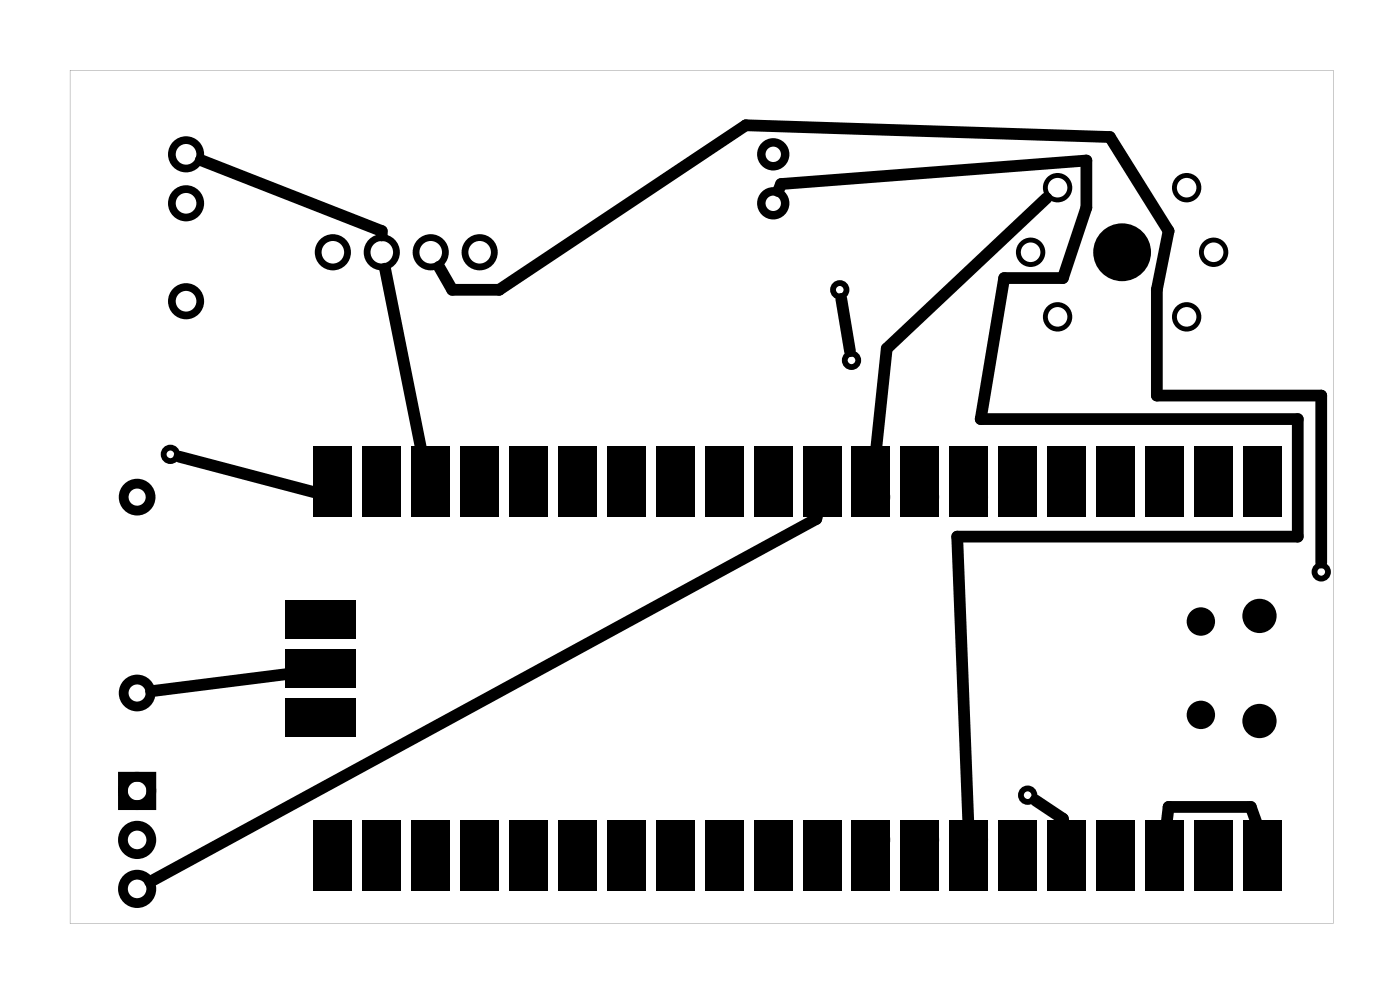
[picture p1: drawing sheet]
<svg xmlns="http://www.w3.org/2000/svg" width="73mm" height="52mm" viewBox="0 0 73 52" stroke-linecap="round" stroke-linejoin="round" font-family="sans-serif">
<g fill="#000">
<path d="M16.3 23.1h2v3.7h-2zM14.8 33.7h3.7v1.9h-3.7zM14.8 36.2h3.7v2h-3.7zM14.8 31.1h3.7v2h-3.7zM18.8 23.1h2v3.7h-2zM21.4 23.1h1.9v3.7h-1.9zM23.9 23.1h2v3.7h-2zM26.4 23.1h2v3.7h-2zM29 23.1h2v3.7h-2zM31.5 23.1h2v3.7h-2zM34.1 23.1h1.9v3.7h-1.9zM36.6 23.1h2v3.7h-2z"/>
<path d="M39.1 23.1h2v3.7h-2zM41.7 23.1h2v3.7h-2zM44.2 23.1h2v3.7h-2zM46.8 23.1h1.9v3.7h-1.9zM49.3 23.1h2v3.7h-2zM51.8 23.1h2v3.7h-2zM54.4 23.1h2v3.7h-2zM56.9 23.1h2v3.7h-2zM59.5 23.1h1.9v3.7h-1.9zM62 23.1h2v3.7h-2zM64.5 23.1h2v3.7h-2zM16.3 42.6h2v3.6h-2z"/>
<path d="M18.8 42.6h2v3.6h-2zM21.4 42.6h1.9v3.6h-1.9zM23.9 42.6h2v3.6h-2zM26.4 42.6h2v3.6h-2zM29 42.6h2v3.6h-2zM31.5 42.6h2v3.6h-2zM34.1 42.6h1.9v3.6h-1.9zM36.6 42.6h2v3.6h-2zM39.1 42.6h2v3.6h-2zM41.7 42.6h2v3.6h-2zM44.2 42.6h2v3.6h-2zM46.8 42.6h1.9v3.6h-1.9z"/>
<path d="M49.3 42.6h2v3.6h-2zM51.8 42.6h2v3.6h-2zM54.4 42.6h2v3.6h-2zM56.9 42.6h2v3.6h-2zM59.5 42.6h1.9v3.6h-1.9zM62 42.6h2v3.6h-2zM64.5 42.6h2v3.6h-2z"/>
<path d="M3.6 3.6h65.6v44.3h-65.6zM3.6 3.6v44.3h65.6v-44.3z"/>
</g>
<g fill="#000">
<circle cx="58.2" cy="13.1" r="1.5"/>
<circle cx="17.3" cy="34.7" r=".74"/>
<circle cx="17.3" cy="25.8" r=".74"/>
<circle cx="17.3" cy="32.1" r=".74"/>
<circle cx="17.3" cy="37.2" r=".74"/>
<circle cx="19.8" cy="25.8" r=".74"/>
<circle cx="22.4" cy="25.8" r=".74"/>
<circle cx="24.9" cy="25.8" r=".74"/>
<circle cx="27.4" cy="25.8" r=".74"/>
<circle cx="30" cy="25.8" r=".74"/>
<circle cx="32.5" cy="25.8" r=".74"/>
<circle cx="35.1" cy="25.8" r=".74"/>
<circle cx="37.6" cy="25.8" r=".74"/>
<circle cx="40.1" cy="25.8" r=".74"/>
<circle cx="42.7" cy="25.8" r=".74"/>
<circle cx="45.2" cy="25.8" r=".74"/>
<circle cx="47.8" cy="25.8" r=".74"/>
<circle cx="50.3" cy="25.8" r=".74"/>
<circle cx="52.8" cy="25.8" r=".74"/>
<circle cx="55.4" cy="25.8" r=".74"/>
<circle cx="57.9" cy="25.8" r=".74"/>
<circle cx="60.5" cy="25.8" r=".74"/>
<circle cx="62.3" cy="32.2" r=".74"/>
<circle cx="62.3" cy="37.1" r=".74"/>
<circle cx="63" cy="25.8" r=".74"/>
<circle cx="65.4" cy="31.9" r=".89"/>
<circle cx="65.4" cy="37.4" r=".89"/>
<circle cx="65.5" cy="25.8" r=".74"/>
<circle cx="17.3" cy="43.6" r=".74"/>
<circle cx="19.8" cy="43.6" r=".74"/>
<circle cx="22.4" cy="43.6" r=".74"/>
<circle cx="24.9" cy="43.6" r=".74"/>
<circle cx="27.4" cy="43.6" r=".74"/>
<circle cx="30" cy="43.6" r=".74"/>
<circle cx="32.5" cy="43.6" r=".74"/>
<circle cx="35.1" cy="43.6" r=".74"/>
<circle cx="37.6" cy="43.6" r=".74"/>
<circle cx="40.1" cy="43.6" r=".74"/>
<circle cx="42.7" cy="43.6" r=".74"/>
<circle cx="45.2" cy="43.6" r=".74"/>
<circle cx="47.8" cy="43.6" r=".74"/>
<circle cx="50.3" cy="43.6" r=".74"/>
<circle cx="52.8" cy="43.6" r=".74"/>
<circle cx="55.4" cy="43.6" r=".74"/>
<circle cx="57.9" cy="43.6" r=".74"/>
<circle cx="60.5" cy="43.6" r=".74"/>
<circle cx="63" cy="43.6" r=".74"/>
<circle cx="65.5" cy="43.6" r=".74"/>
</g>
<g fill="none" stroke="#000" stroke-width=".51">
<path d="M6.4 40.3h1.5v1.5h-1.5z"/>
<circle cx="7.1" cy="25.8" r=".7"/>
<circle cx="7.1" cy="35.9" r=".7"/>
<circle cx="17.3" cy="25.8" r=".74"/>
<circle cx="17.3" cy="32.1" r=".74"/>
<circle cx="17.3" cy="34.7" r=".74"/>
<circle cx="17.3" cy="37.2" r=".74"/>
<circle cx="19.8" cy="25.8" r=".74"/>
<circle cx="22.4" cy="25.8" r=".74"/>
<circle cx="24.9" cy="25.8" r=".74"/>
<circle cx="27.4" cy="25.8" r=".74"/>
<circle cx="30" cy="25.8" r=".74"/>
<circle cx="32.5" cy="25.8" r=".74"/>
<circle cx="35.1" cy="25.8" r=".74"/>
<circle cx="37.6" cy="25.8" r=".74"/>
<circle cx="40.1" cy="25.8" r=".74"/>
<circle cx="42.7" cy="25.8" r=".74"/>
<circle cx="45.2" cy="25.8" r=".74"/>
<circle cx="47.8" cy="25.8" r=".74"/>
<circle cx="50.3" cy="25.8" r=".74"/>
<circle cx="52.8" cy="25.8" r=".74"/>
<circle cx="55.4" cy="25.8" r=".74"/>
<circle cx="57.9" cy="25.8" r=".74"/>
<circle cx="60.5" cy="25.8" r=".74"/>
<circle cx="63" cy="25.8" r=".74"/>
<circle cx="65.5" cy="25.8" r=".74"/>
<circle cx="7.1" cy="43.6" r=".74"/>
<circle cx="7.1" cy="41" r=".74"/>
<circle cx="7.1" cy="46.1" r=".74"/>
<circle cx="17.3" cy="43.6" r=".74"/>
<circle cx="19.8" cy="43.6" r=".74"/>
<circle cx="22.4" cy="43.6" r=".74"/>
<circle cx="24.9" cy="43.6" r=".74"/>
<circle cx="27.4" cy="43.6" r=".74"/>
<circle cx="30" cy="43.6" r=".74"/>
<circle cx="32.5" cy="43.6" r=".74"/>
<circle cx="35.1" cy="43.6" r=".74"/>
<circle cx="37.6" cy="43.6" r=".74"/>
<circle cx="40.1" cy="43.6" r=".74"/>
<circle cx="42.7" cy="43.6" r=".74"/>
<circle cx="45.2" cy="43.6" r=".74"/>
<circle cx="47.8" cy="43.6" r=".74"/>
<circle cx="50.3" cy="43.6" r=".74"/>
<circle cx="52.8" cy="43.6" r=".74"/>
<circle cx="55.4" cy="43.6" r=".74"/>
<circle cx="57.9" cy="43.6" r=".74"/>
<circle cx="60.5" cy="43.6" r=".74"/>
<circle cx="63" cy="43.6" r=".74"/>
<circle cx="65.5" cy="43.6" r=".74"/>
</g>
<g fill="none" stroke="#000" stroke-width=".35">
<circle cx="17.3" cy="13.1" r=".76"/>
<circle cx="19.8" cy="13.1" r=".76"/>
<circle cx="22.4" cy="13.1" r=".76"/>
<circle cx="24.9" cy="13.1" r=".76"/>
</g>
<g fill="none" stroke="#000" stroke-width=".4">
<circle cx="9.7" cy="10.5" r=".74"/>
<circle cx="9.7" cy="8" r=".74"/>
<circle cx="9.7" cy="15.6" r=".74"/>
</g>
<g fill="none" stroke="#000" stroke-width=".25">
<circle cx="53.5" cy="13.1" r=".64"/>
<circle cx="54.9" cy="9.7" r=".64"/>
<circle cx="54.9" cy="16.4" r=".64"/>
<circle cx="61.6" cy="9.7" r=".64"/>
<circle cx="61.6" cy="16.4" r=".64"/>
<circle cx="63" cy="13.1" r=".64"/>
</g>
<g fill="none" stroke="#000" stroke-width=".44">
<circle cx="40.1" cy="8" r=".62"/>
<circle cx="40.1" cy="10.5" r=".62"/>
</g>
<g fill="none" stroke="#000" stroke-width=".3">
<circle cx="43.6" cy="15" r=".35"/>
<circle cx="44.2" cy="18.7" r=".35"/>
<circle cx="8.8" cy="23.6" r=".35"/>
<circle cx="68.6" cy="29.7" r=".35"/>
<circle cx="53.3" cy="41.2" r=".35"/>
</g>
<path d="M10.4 8.3l9.4 3.7v.2M20 13.9l2.2 11.1M22.8 13.8l.7 1.2h2.4l12.8-8.5 18.9 .6 3.1 4.9-.6 3v5.5h8.5v8.7M40.4 9.9l.1-.4 15.9-1.2v2.5l-1.2 3.6h-3.1l-1.2 7.3h16.5v6.1h-17.7l.6 15M43.7 15.5l.4 2.7M54.3 10.3l-8.3 7.8-.7 6.9M9.3 23.7l7.2 1.9M16.5 34.8l-8.7 1.1M42.5 26.5l-.1 .4-34.6 18.8M53.7 41.5l1.5 1v.3M60.5 42.8l.2-.9h4.2l.4 .9" fill="none" stroke="#000" stroke-width=".61"/>
</svg>
